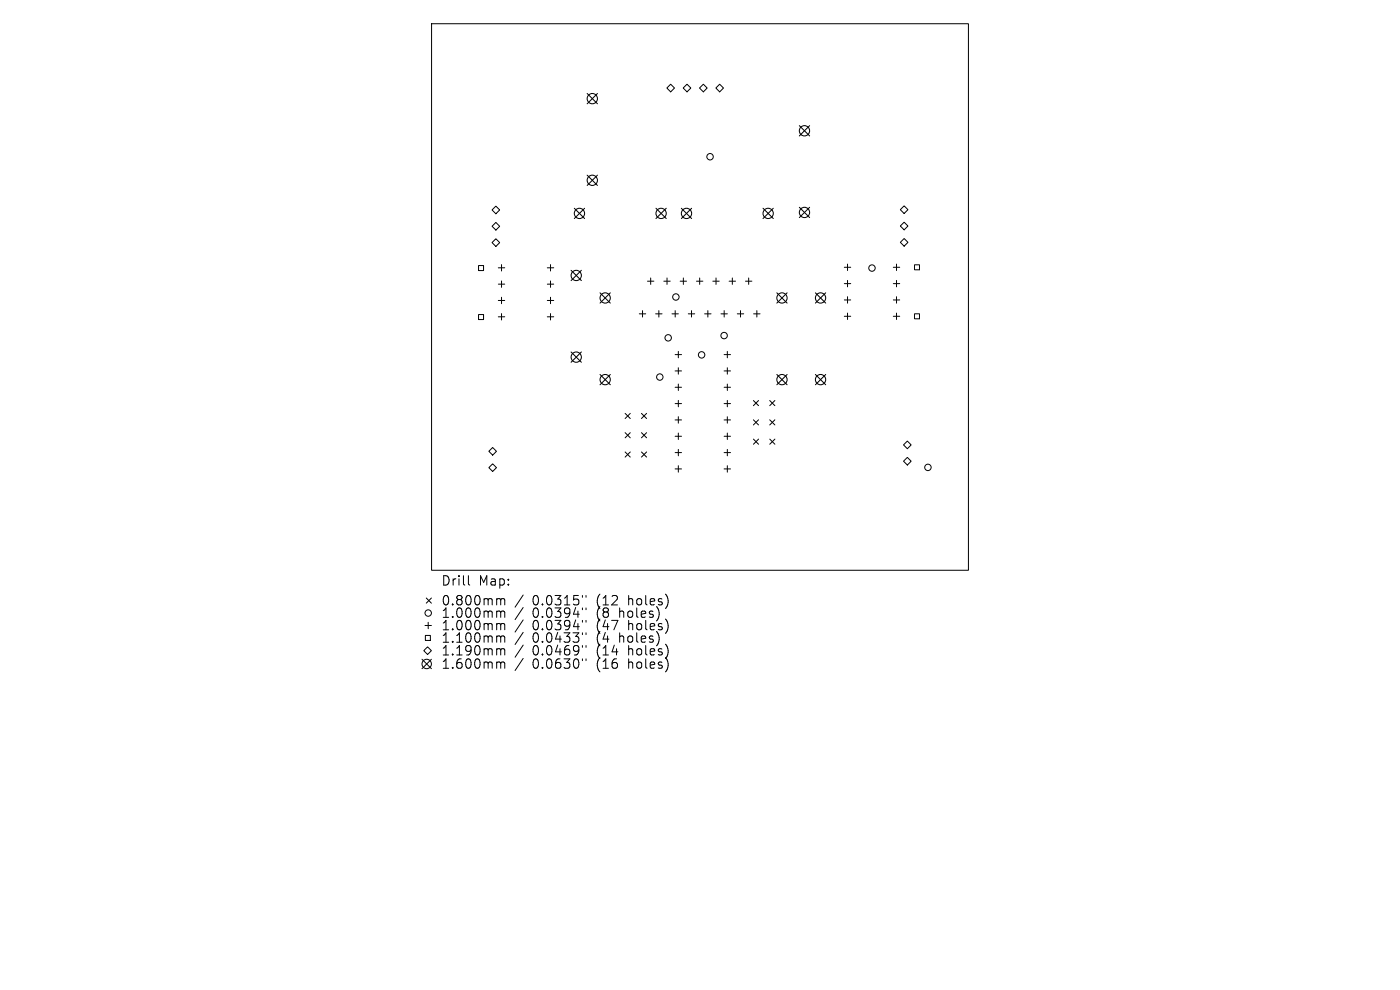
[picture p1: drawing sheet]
<svg xmlns="http://www.w3.org/2000/svg" width="297mm" height="210mm" viewBox="0 0 297 210" stroke-linecap="round" stroke-linejoin="round" font-family="sans-serif">
<defs><g id="words">
<g font-size="2.8">
<text x="93.5" y="124.5">Drill</text>
<text x="101.5" y="124.5">Map:</text>
<text x="93.5" y="128.7">0.800mm</text>
<text x="93.5" y="131.3">1.000mm</text>
<text x="113" y="128.7">0.0315&quot;</text>
<text x="113" y="131.3">0.0394&quot;</text>
<text x="126.7" y="128.7">(12</text>
<text x="126.7" y="131.3">(8</text>
<text x="131.7" y="131.3">holes)</text>
<text x="133.6" y="128.7">holes)</text>
<text x="93.5" y="134">1.000mm</text>
<text x="93.5" y="136.6">1.100mm</text>
<text x="113" y="134">0.0394&quot;</text>
<text x="113" y="136.6">0.0433&quot;</text>
<text x="126.7" y="134">(47</text>
<text x="126.7" y="136.6">(4</text>
<text x="131.7" y="136.6">holes)</text>
<text x="133.6" y="134">holes)</text>
<text x="93.5" y="139.3">1.190mm</text>
<text x="93.5" y="142.1">1.600mm</text>
<text x="113" y="139.3">0.0469&quot;</text>
<text x="113" y="142.1">0.0630&quot;</text>
<text x="126.7" y="139.3">(14</text>
<text x="126.7" y="142.1">(16</text>
<text x="133.6" y="139.3">holes)</text>
<text x="133.6" y="142.1">holes)</text>
</g>
</g></defs>
<g fill="none" stroke="#000" stroke-width=".21">
<path d="M91.6 5h113.8v116h-113.8zM141.5 18.7l.8-.8 .8 .8-.8 .8zM144.9 18.7l.8-.8 .9 .8-.9 .8zM148.4 18.7l.8-.8 .8 .8-.8 .8zM151.9 18.7l.8-.8 .8 .8-.8 .8zM101.5 56.3h1.1v1.1h-1.1zM104.4 44.5l.8-.8 .8 .8-.8 .8zM104.4 48l.8-.8 .8 .8-.8 .8zM105.2 50.7l.8 .8-.8 .8-.8-.8zM105.7 56.8h1.4M106.4 56.1v1.4M106.4 59.6v1.4"/>
<path d="M116.1 56.8h1.4M116.8 56.1v1.4M116.8 59.6v1.4M137.4 59.6h1.3M138 59v1.3M140.8 59.6h1.4M141.5 59v1.3M144.3 59.6h1.4M145 59v1.3M147.8 59.6h1.3M148.4 59v1.3M151.2 59.6h1.4"/>
<path d="M151.9 59v1.3M154.7 59.6h1.3M155.4 59v1.3M158.1 59.6h1.4M158.8 59v1.3M179.1 56.7h1.4M179.8 56v1.4M179.8 59.5v1.3M189.5 56.7h1.4M190.2 56v1.4M190.2 59.5v1.3M191 51.4l.8-.8 .8 .8-.8 .8z"/>
<path d="M191.8 43.7l.8 .8-.8 .8-.8-.8zM191.8 47.1l.8 .8-.8 .9-.8-.9zM194 56.2h1.1v1h-1.1zM101.5 66.7h1.1v1.1h-1.1zM105.7 60.3h1.4M105.7 63.7h1.4M105.7 67.2h1.4M106.4 63.1v1.3M106.4 66.5v1.4M116.1 60.3h1.4M116.1 63.7h1.4M116.1 67.2h1.4"/>
<path d="M116.8 63.1v1.3M116.8 66.5v1.4M135.6 66.6h1.4M136.3 65.9v1.4M139.1 66.6h1.4M139.8 65.9v1.4M142.6 66.6h1.3M143.2 75.2h1.4M143.2 78.7h1.4M143.2 65.9v1.4M143.9 74.5v1.4M143.9 78v1.4"/>
<path d="M146 66.6h1.4M146.7 65.9v1.4M149.5 66.6h1.3M150.2 65.9v1.4M152.9 66.6h1.4M153.6 75.2h1.4M153.6 78.7h1.4M153.6 65.9v1.4M154.3 74.5v1.4M154.3 78v1.4M156.4 66.6h1.4M157.1 65.9v1.4"/>
<path d="M159.9 66.6h1.3M160.6 65.9v1.4M179.1 60.2h1.4M179.1 63.6h1.4M179.1 67.1h1.4M179.8 62.9v1.4M179.8 66.4v1.4M189.5 60.2h1.4M189.5 63.6h1.4M189.5 67.1h1.4M190.2 62.9v1.4M190.2 66.4v1.4"/>
<path d="M194 66.6h1.1v1h-1.1zM103.7 95.7l.8-.8 .8 .8-.8 .8zM103.7 99.2l.8-.8 .8 .8-.8 .8zM132.6 87.7l1.1 1.1M132.6 91.8l1.1 1.1M132.6 95.9l1.1 1.1M133.7 87.7l-1.1 1.1M133.7 91.8l-1.1 1.1M133.7 95.9l-1.1 1.1M136.1 87.7l1.1 1.1M136.1 91.8l1.1 1.1M136.1 95.9l1.1 1.1"/>
<path d="M137.2 87.7l-1.1 1.1M137.2 91.8l-1.1 1.1M137.2 95.9l-1.1 1.1M143.2 82.2h1.4M143.2 85.6h1.4M143.2 89.1h1.4M143.2 92.5h1.4M143.2 96h1.4M143.2 99.5h1.4M143.9 81.5v1.3M143.9 84.9v1.4M143.9 88.4v1.4"/>
<path d="M143.9 91.9v1.3M143.9 95.3v1.4M143.9 98.8v1.4M153.6 82.2h1.4M153.6 85.6h1.4M153.6 89.1h1.4M153.6 92.5h1.4M153.6 96h1.4M153.6 99.5h1.4M154.3 81.5v1.3M154.3 84.9v1.4M154.3 88.4v1.4"/>
<path d="M154.3 91.9v1.3M154.3 95.3v1.4M154.3 98.8v1.4M159.8 85l1.1 1.1M159.8 89.1l1.1 1M159.8 93.1l1.1 1.1M160.9 85l-1.1 1.1M160.9 89.1l-1.1 1M160.9 93.1l-1.1 1.1M163.3 85l1.1 1.1M163.3 89.1l1.1 1M163.3 93.1l1.1 1.1"/>
<path d="M164.4 85l-1.1 1.1M164.4 89.1l-1.1 1M164.4 93.1l-1.1 1.1M191.7 97.8l.8-.8 .8 .8-.8 .8zM192.5 93.6l.8 .8-.8 .8-.8-.8zM89.5 139.8l2 2M90.2 132.7h1.3M90.2 134.8h1.1v1.1h-1.1zM90.4 126.9l1.1 1M90.7 137.2l.8 .8-.8 .8-.8-.8zM90.8 132v1.4M91.5 126.9l-1.1 1"/>
<path d="M91.5 139.8l-2 2M99.4 122.1v1.7l.3 .3M105.7 127h.2l.3 .3M105.7 129.6h.2l.3 .3M105.7 132.3h.2l.3 .3M105.7 134.9h.2l.3 .3M105.7 137.6h.2l.3 .3M106.2 127.3l.3-.3 .5 .1 .1 1.2M106.2 127.3v1M106.2 129.9v1.1M106.2 132.6v1M106.2 135.2v1"/>
<path d="M106.2 137.9v1M106.2 129.9l.3-.3 .5 .1 .1 1.3M106.2 132.6l.3-.3 .5 .1 .1 1.2M106.2 135.2l.3-.3 .5 .1 .1 1.2M106.2 137.9l.3-.3 .5 .1 .1 1.2M111 126.2l-1.7 2.6M111 128.9l-1.7 2.5M111 131.5l-1.7 2.6M111 134.1l-1.7 2.6M111 136.8l-1.7 2.6M111 139.7l-1.7 2.5M123.6 126.3v.4"/>
<path d="M123.6 129v.3M123.6 131.6v.4M123.6 134.2v.4M123.6 136.9v.4M123.6 139.8v.3M124.3 126.3v.4M124.3 129v.3M124.3 131.6v.4M124.3 134.2v.4M124.3 136.9v.4M124.3 139.8v.3M105.7 140.4h.2l.3 .3"/>
<path d="M106.2 140.7v1.1M106.2 140.7l.3-.3 .5 .1 .1 1.3"/>
<circle cx="150.6" cy="33.2" r=".68"/>
<circle cx="185" cy="56.9" r=".68"/>
<circle cx="140" cy="80" r=".68"/>
<circle cx="141.7" cy="71.7" r=".68"/>
<circle cx="143.4" cy="63" r=".68"/>
<circle cx="148.8" cy="75.3" r=".68"/>
<circle cx="153.6" cy="71.2" r=".68"/>
<circle cx="196.9" cy="99.1" r=".68"/>
<circle cx="90.8" cy="130" r=".68"/>
<circle cx="90.5" cy="140.8" r="1"/>
</g>
<g fill="none" stroke="#000" stroke-width=".22">
<path d="M124.6 19.8l2.1 2.2M126.7 19.8l-2.1 2.2M124.6 37.2l2.1 2.1M126.7 37.2l-2.1 2.1M169.6 26.7l2.2 2.1M171.8 26.7l-2.2 2.1M121.2 57.3l2.1 2.2M121.8 44.2l2.2 2.2M123.3 57.3l-2.1 2.2M124 44.2l-2.2 2.2M139.2 44.2l2.1 2.2M141.3 44.2l-2.1 2.2"/>
<path d="M144.5 44.2l2.2 2.2M146.7 44.2l-2.2 2.2M161.9 44.2l2.2 2.2M164.1 44.2l-2.2 2.2M169.6 44l2.2 2.2M171.8 44l-2.2 2.2M121.2 74.7l2.1 2.1M123.3 74.7l-2.1 2.1M127.3 62.1l2.2 2.2M127.3 79.4l2.2 2.2M129.5 62.1l-2.2 2.2M129.5 79.4l-2.2 2.2"/>
<path d="M164.8 62.1l2.2 2.2M164.8 79.4l2.2 2.2M167 62.1l-2.2 2.2M167 79.4l-2.2 2.2M173 62.1l2.2 2.2M173 79.4l2.2 2.2M175.2 62.1l-2.2 2.2M175.2 79.4l-2.2 2.2"/>
<circle cx="125.7" cy="20.9" r="1.09"/>
<circle cx="125.7" cy="38.2" r="1.09"/>
<circle cx="170.7" cy="27.7" r="1.09"/>
<circle cx="122.2" cy="58.4" r="1.09"/>
<circle cx="122.9" cy="45.3" r="1.09"/>
<circle cx="140.2" cy="45.3" r="1.09"/>
<circle cx="145.6" cy="45.3" r="1.09"/>
<circle cx="163" cy="45.3" r="1.09"/>
<circle cx="170.7" cy="45.1" r="1.09"/>
<circle cx="122.2" cy="75.8" r="1.09"/>
<circle cx="128.4" cy="63.2" r="1.09"/>
<circle cx="165.9" cy="63.2" r="1.09"/>
<circle cx="174.1" cy="63.2" r="1.09"/>
<circle cx="128.4" cy="80.5" r="1.09"/>
<circle cx="165.9" cy="80.5" r="1.09"/>
<circle cx="174.1" cy="80.5" r="1.09"/>
</g>
<use href="#words"/>
</svg>
